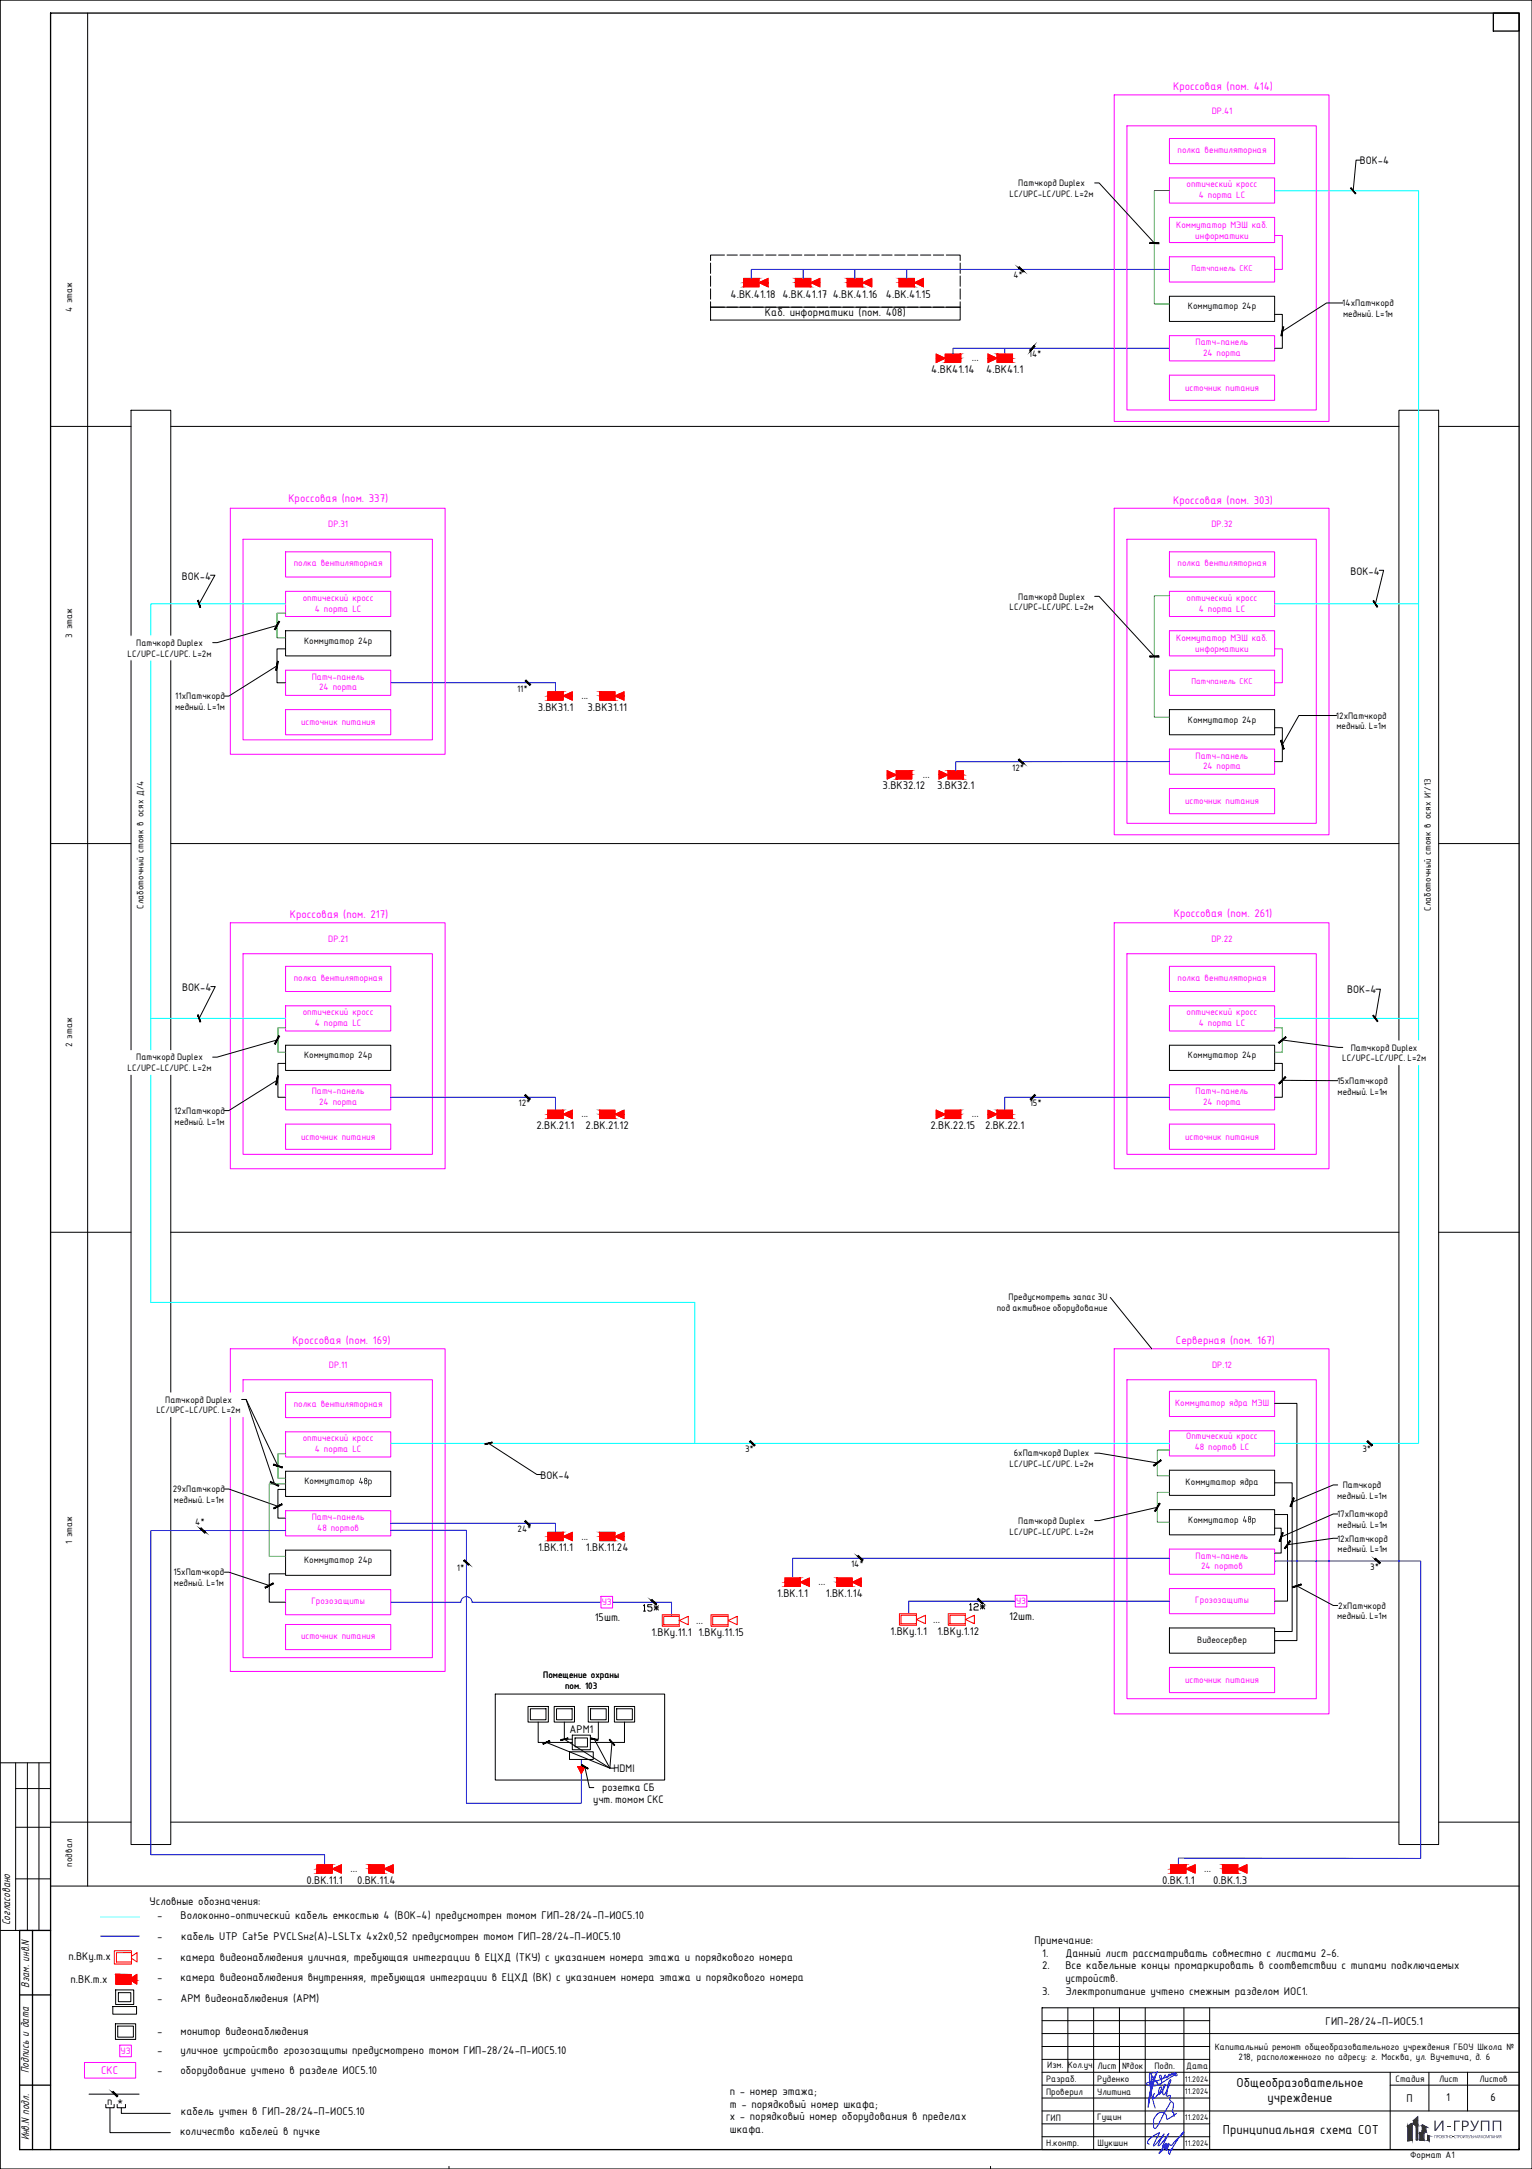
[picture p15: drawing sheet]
<svg xmlns="http://www.w3.org/2000/svg" width="594mm" height="841mm" viewBox="0 0 594 841" stroke-linecap="round" stroke-linejoin="round" font-family="sans-serif">
<defs><g id="words">
<text font-size="5.7" x="248.7" y="625.8">15*</text>
<text font-size="5.7" fill="#f00" x="375" y="625.5">12*</text>
<text font-size="5.6" fill="#193153" x="563.2" y="826.3">ГРУПП</text>
<g font-size="5.4">
<text x="479.5" y="809.4">Общеобразовательное</text>
<text x="491.5" y="815.1">учреждение</text>
<text x="474.2" y="827.6">Принципиальная схема СОТ</text>
</g>
<g font-size="4.8">
<text x="4" y="746.5" transform="rotate(-90 4 746.5)">Согласовано</text>
<text x="11.3" y="770.7" transform="rotate(-90 11.3 770.7)">Взам. инв.N</text>
<text x="11.2" y="803.8" transform="rotate(-90 11.2 803.8)">Подпись и дата</text>
<text x="11.3" y="829.9" transform="rotate(-90 11.3 829.9)">Инв.N подл.</text>
</g>
<g font-size="4.7" fill="#f0f">
<text x="454.9" y="35">Кроссовая (пом. 414)</text>
<text x="111.8" y="194.8">Кроссовая (пом. 337)</text>
<text x="454.9" y="195.3">Кроссовая (пом. 303)</text>
<text x="112.4" y="356.1">Кроссовая (пом. 217)</text>
<text x="455.2" y="355.7">Кроссовая (пом. 261)</text>
<text x="113.4" y="521.3">Кроссовая (пом. 169)</text>
<text x="456" y="521.3">Серверная (пом. 167)</text>
<text x="39.2" y="804.2">СКС</text>
</g>
<g font-size="4.7">
<text x="283.3" y="115.6">4.ВК.41.18</text>
<text x="303.4" y="115.6">4.ВК.41.17</text>
<text x="322.9" y="115.6">4.ВК.41.16</text>
<text x="343.5" y="115.5">4.ВК.41.15</text>
<text x="296.6" y="122.4">Каб. информатики (пом. 408)</text>
<text x="376.9" y="140.1">...</text>
<text x="361.1" y="144.6">4.ВК41.14</text>
<text x="382.4" y="144.6">4.ВК41.1</text>
<text x="208.5" y="275.5">3.ВК31.1</text>
<text x="225.4" y="271">...</text>
<text x="227.8" y="275.5">3.ВК31.11</text>
<text x="357.9" y="301.6">...</text>
<text x="342.3" y="306.1">3.ВК32.12</text>
<text x="363.4" y="306.1">3.ВК32.1</text>
<text x="208.1" y="437.8">2.ВК.21.1</text>
<text x="225.4" y="433.3">...</text>
<text x="227.1" y="437.8">2.ВК.21.12</text>
<text x="360.8" y="437.8">2.ВК.22.15</text>
<text x="376.9" y="433.3">...</text>
<text x="382" y="437.8">2.ВК.22.1</text>
<text x="225.4" y="597">...</text>
<text x="208.7" y="601.5">1.ВК.11.1</text>
<text x="227.2" y="601.5">1.ВК.11.24</text>
<text x="317.4" y="614.7">...</text>
<text x="301.4" y="619.2">1.ВК.1.1</text>
<text x="320.3" y="619.2">1.ВК.1.14</text>
<text x="230.6" y="628.4">15шт.</text>
<text x="269.9" y="629.5">...</text>
<text x="361.9" y="629.1">...</text>
<text x="391.3" y="628">12шт.</text>
<text x="252.6" y="634.2">1.ВКу.11.1</text>
<text x="270.8" y="634.2">1.ВКу.11.15</text>
<text x="345.3" y="633.8">1.ВКу.1.1</text>
<text x="363.5" y="633.8">1.ВКу.1.12</text>
<text x="220.8" y="672">АРМ1</text>
<text x="135.9" y="725.9">...</text>
<text x="467" y="725.9">...</text>
<text x="118.8" y="730.3">0.ВК.11.1</text>
<text x="138.5" y="730.3">0.ВК.11.4</text>
<text x="450.7" y="730.3">0.ВК.1.1</text>
<text x="470.4" y="730.3">0.ВК.1.3</text>
<text x="58" y="738.8">Условные обозначения:</text>
<text x="61" y="744.1">-</text>
<text x="70" y="744.1">Волоконно-оптический кабель емкостью 4 (ВОК-4) предусмотрен томом ГИП-28/24-П-ИОС5.10</text>
<text x="61" y="752.1">-</text>
<text x="70.3" y="752.1">кабель UTP Cat5e PVCLSнг(А)-LSLTx 4х2х0,52 предусмотрен томом ГИП-28/24-П-ИОС5.10</text>
<text x="401.1" y="753.7">Примечание:</text>
<text x="26.5" y="759.9">n.ВКу.m.х</text>
<text x="61" y="760.2">-</text>
<text x="70" y="760.2">камера видеонаблюдения уличная, требующая интеграции в ЕЦХД (ТКУ) с указанием номера этажа и порядкового номера</text>
<text x="404.1" y="758.7">1.</text>
<text x="413.1" y="758.7">Данный лист рассматривать совместно с листами 2-6.</text>
<text x="404.1" y="763.7">2.</text>
<text x="413.1" y="763.7">Все кабельные концы промаркировать в соответствии с типами подключаемых</text>
<text x="27.3" y="768.8">n.ВК.m.х</text>
<text x="61" y="768.3">-</text>
<text x="70" y="768.3">камера видеонаблюдения внутренняя, требующая интеграции в ЕЦХД (ВК) с указанием номера этажа и порядкового номера</text>
<text x="404.1" y="773.6">3.</text>
<text x="413.1" y="768.7">устройств.</text>
<text x="413.1" y="773.6">Электропитание учтено смежным разделом ИОС1.</text>
<text x="61" y="776.3">-</text>
<text x="70" y="776.3">АРМ видеонаблюдения (АРМ)</text>
<text x="514" y="785.2">ГИП-28/24-П-ИОС5.1</text>
<text x="61" y="789.1">-</text>
<text x="70" y="789.1">монитор видеонаблюдения</text>
<text x="61" y="796.6">-</text>
<text x="70" y="796.6">уличное устройство грозозащиты предусмотрено томом ГИП-28/24-П-ИОС5.10</text>
<text x="61" y="804.1">-</text>
<text x="70" y="804.1">оборудование учтено в разделе ИОС5.10</text>
<text x="283" y="812.2">n - номер этажа;</text>
<text x="545.4" y="815">П</text>
<text x="41.6" y="816.2">n *</text>
<text x="70.2" y="820.1">кабель учтен в ГИП-28/24-П-ИОС5.10</text>
<text x="283" y="817.2">m - порядковый номер шкафа;</text>
<text x="69.9" y="827.9">количество кабелей в пучке</text>
<text x="283" y="822.2">x - порядковый номер оборудования в пределах</text>
<text x="283" y="827.2">шкафа.</text>
</g>
<g font-size="4.2">
<text x="560.8" y="814.5">1</text>
<text x="578" y="814.5">6</text>
</g>
<g font-size="4.1">
<text x="527.3" y="63.7">ВОК-4</text>
<text x="70.5" y="224.7">ВОК-4</text>
<text x="523.7" y="222.8">ВОК-4</text>
<text x="70.6" y="384.2">ВОК-4</text>
<text x="522.4" y="385.2">ВОК-4</text>
<text x="209.6" y="573.4">ВОК-4</text>
<text x="237.9" y="687.2">HDMI</text>
<text x="233.5" y="694.4">розетка СБ</text>
<text x="230" y="699.1">учт. томом СКС</text>
</g>
<g font-size="3.9" fill="#f0f">
<text x="469.9" y="44.1">DP.41</text>
<text x="456.6" y="59.4">полка вентиляторная</text>
<text x="460.1" y="72.7">оптический кросс</text>
<text x="464.9" y="76.8">4 порта LC</text>
<text x="456.1" y="88.4">Коммутатор МЭШ каб.</text>
<text x="463.5" y="92.6">информатики</text>
<text x="463.6" y="133.8">Патч-панель</text>
<text x="466.5" y="138">24 порта</text>
<text x="459.5" y="151.6">источник питания</text>
<text x="127.3" y="204.4">DP.31</text>
<text x="469.8" y="204.4">DP.32</text>
<text x="113.9" y="219.7">полка вентиляторная</text>
<text x="456.6" y="219.7">полка вентиляторная</text>
<text x="117.4" y="232.9">оптический кросс</text>
<text x="460.1" y="232.9">оптический кросс</text>
<text x="122.1" y="237.1">4 порта LC</text>
<text x="464.9" y="237.1">4 порта LC</text>
<text x="456.1" y="248.7">Коммутатор МЭШ каб.</text>
<text x="463.5" y="252.9">информатики</text>
<text x="120.9" y="263.5">Патч-панель</text>
<text x="123.8" y="267.7">24 порта</text>
<text x="116.8" y="281.3">источник питания</text>
<text x="463.6" y="294.1">Патч-панель</text>
<text x="466.5" y="298.3">24 порта</text>
<text x="459.5" y="311.9">источник питания</text>
<text x="127.3" y="365.1">DP.21</text>
<text x="469.8" y="365.1">DP.22</text>
<text x="113.9" y="380.4">полка вентиляторная</text>
<text x="456.6" y="380.4">полка вентиляторная</text>
<text x="117.4" y="393.7">оптический кросс</text>
<text x="460.1" y="393.7">оптический кросс</text>
<text x="122.1" y="397.8">4 порта LC</text>
<text x="464.9" y="397.8">4 порта LC</text>
<text x="120.9" y="424.3">Патч-панель</text>
<text x="463.6" y="424.3">Патч-панель</text>
<text x="123.8" y="428.4">24 порта</text>
<text x="466.5" y="428.4">24 порта</text>
<text x="116.8" y="442">источник питания</text>
<text x="459.5" y="442">источник питания</text>
<text x="127.5" y="530.3">DP.11</text>
<text x="470" y="530.6">DP.12</text>
<text x="113.9" y="545.6">полка вентиляторная</text>
<text x="455.6" y="545.2">Коммутатор ядра МЭШ</text>
<text x="117.4" y="558.8">оптический кросс</text>
<text x="122.1" y="563">4 порта LC</text>
<text x="460" y="558.1">Оптический кросс</text>
<text x="463.3" y="562.3">48 портов LC</text>
<text x="120.9" y="589.4">Патч-панель</text>
<text x="123" y="593.6">48 портов</text>
<text x="463.6" y="604.3">Патч-панель</text>
<text x="465.8" y="608.5">24 портов</text>
<text x="120.8" y="622.1">Грозозащиты</text>
<text x="233.4" y="622.5">УЗ</text>
<text x="394" y="622.1">УЗ</text>
<text x="463.5" y="621.7">Грозозащиты</text>
<text x="116.8" y="635.4">источник питания</text>
<text x="459.5" y="652.7">источник питания</text>
<text x="46.8" y="796.5">УЗ</text>
</g>
<g font-size="3.9">
<text x="460.6" y="119.9">Коммутатор 24p</text>
<text x="28" y="121.2" transform="rotate(-90 28 121.2)">4 этаж</text>
<text x="28" y="247.3" transform="rotate(-90 28 247.3)">3 этаж</text>
<text x="117.9" y="249.6">Коммутатор 24p</text>
<text x="460.6" y="280.2">Коммутатор 24p</text>
<text x="55.7" y="352.4" transform="rotate(-90 55.7 352.4)">Слаботочный стояк в осях Д/4</text>
<text x="554.8" y="353.2" transform="rotate(-90 554.8 353.2)">Слаботочный стояк в осях И'/13</text>
<text x="28" y="406" transform="rotate(-90 28 406)">2 этаж</text>
<text x="117.9" y="410.3">Коммутатор 24p</text>
<text x="460.6" y="410.3">Коммутатор 24p</text>
<text x="118" y="575.5">Коммутатор</text>
<text x="139" y="575.5">48p</text>
<text x="459.8" y="575.8">Коммутатор ядра</text>
<text x="460.8" y="590.4">Коммутатор</text>
<text x="481.8" y="590.4">48p</text>
<text x="28" y="598.8" transform="rotate(-90 28 598.8)">1 этаж</text>
<text x="117.9" y="606.1">Коммутатор 24p</text>
<text x="464.3" y="637">Видеосервер</text>
<text x="210.6" y="650.6">Помещение охраны</text>
<text x="219.1" y="654.8">пом. 103</text>
<text x="28" y="723.7" transform="rotate(-90 28 723.7)">подвал</text>
<text x="471" y="794.8">Капитальный ремонт общеобразовательного учреждения ГБОУ Школа №</text>
<text x="406.1" y="801.9">Изм. Кол.уч.</text>
<text x="425.5" y="802.4">Лист</text>
<text x="435.2" y="802.4">№док</text>
<text x="447.6" y="802.4">Подп.</text>
<text x="460" y="802.2">Дата</text>
<text x="480.3" y="798.9">218, расположенного по адресу: г. Москва, ул. Вучетича, д. 6</text>
<text x="405.7" y="807.2">Разраб.</text>
<text x="425.5" y="807.2">Руденко</text>
<text x="541.2" y="807.5">Стадия</text>
<text x="558.1" y="807.5">Лист</text>
<text x="573.7" y="807.5">Листов</text>
<text x="405.7" y="812.2">Проверил</text>
<text x="425.5" y="812.3">Улитина</text>
<text x="425.5" y="821.9">Гущин</text>
<text x="405.7" y="822.4">ГИП</text>
<text x="405.7" y="832.1">Н.контр.</text>
<text x="546.8" y="836.8">Формат A1</text>
</g>
<g font-size="3.6" fill="#f0f">
<text x="462" y="104.9">Патчпанель СКС</text>
<text x="462" y="265.2">Патчпанель СКС</text>
</g>
<g font-size="3.5">
<text x="391.5" y="76.4">LC/UPC-LC/UPC. L=2м</text>
<text x="394.9" y="72.2">Патчкорд Duplex</text>
<text x="393" y="107.9">4*</text>
<text x="520.5" y="118.7">14xПатчкорд</text>
<text x="520.8" y="122.9">медный. L=1м</text>
<text x="399" y="138.5">14*</text>
<text x="394.9" y="232.5">Патчкорд Duplex</text>
<text x="391.5" y="236.7">LC/UPC-LC/UPC. L=2м</text>
<text x="52.8" y="250.4">Патчкорд Duplex</text>
<text x="49.5" y="254.6">LC/UPC-LC/UPC. L=2м</text>
<text x="200.5" y="268.2">11*</text>
<text x="67.9" y="275.3">медный. L=1м</text>
<text x="68" y="271.2">11xПатчкорд</text>
<text x="518" y="278.7">12xПатчкорд</text>
<text x="518.2" y="282.9">медный. L=1м</text>
<text x="392.5" y="298.8">12*</text>
<text x="523.8" y="407.4">Патчкорд Duplex</text>
<text x="52.8" y="411.1">Патчкорд Duplex</text>
<text x="520.5" y="411.6">LC/UPC-LC/UPC. L=2</text>
<text x="551.1" y="411.6">м</text>
<text x="49.5" y="415.3">LC/UPC-LC/UPC. L=2м</text>
<text x="518.5" y="420.3">15xПатчкорд</text>
<text x="518.7" y="424.4">медный. L=1м</text>
<text x="67.5" y="431.9">12xПатчкорд</text>
<text x="201.1" y="428.9">12*</text>
<text x="399.3" y="428.9">15*</text>
<text x="67.7" y="436">медный. L=1м</text>
<text x="386.5" y="508.2">под активное оборудование</text>
<text x="391.1" y="504">Предусмотреть запас 3U</text>
<text x="64.1" y="543.9">Патчкорд Duplex</text>
<text x="60.7" y="548">LC/UPC-LC/UPC. L=2м</text>
<text x="288.9" y="563.1">3*</text>
<text x="528.3" y="563.1">3*</text>
<text x="391.5" y="568.9">LC/UPC-LC/UPC. L=2м</text>
<text x="393.1" y="564.7">6xПатчкорд Duplex</text>
<text x="67" y="578.6">29xПатчкорд</text>
<text x="518.5" y="581.2">медный. L=1м</text>
<text x="520.7" y="577">Патчкорд</text>
<text x="67.5" y="582.8">медный. L=1м</text>
<text x="75.7" y="591.4">4*</text>
<text x="394.9" y="590.9">Патчкорд Duplex</text>
<text x="518.5" y="588.3">17xПатчкорд</text>
<text x="518.7" y="592.5">медный. L=1м</text>
<text x="200.7" y="594.1">24*</text>
<text x="391.5" y="595">LC/UPC-LC/UPC. L=2м</text>
<text x="518.5" y="597.7">12xПатчкорд</text>
<text x="518.7" y="601.9">медный. L=1м</text>
<text x="67.3" y="610.9">15xПатчкорд</text>
<text x="177.2" y="609.3">1*</text>
<text x="330" y="607.6">14*</text>
<text x="531.4" y="608.8">3*</text>
<text x="67.5" y="615">медный. L=1м</text>
<text x="518.9" y="623.8">2xПатчкорд</text>
<text x="518.5" y="627.9">медный. L=1м</text>
<text x="425.6" y="832.2">Шукшин</text>
</g>
<g font-size="3.4">
<text x="459.5" y="807.1">11.2024</text>
<text x="459.5" y="812.1">11.2024</text>
<text x="459.5" y="822.1">11.2024</text>
<text x="459.5" y="832.1">11.2024</text>
</g>
</g></defs>
<path d="M19.6 5.1h569.5v828.4h-569.5zM579.1 5.1h10v7h-10zM12.6 748.5v85M19.6 748.5h-12v85h12M7.6 773.5h12M7.6 808.5h12" fill="none" stroke="#000" stroke-width=".51"/>
<g fill="none" stroke="#000" stroke-width=".39">
<path d="M.1 683.5h19.5M6.1 693.5h13.5M6.1 683.5v65M10.6 683.5v65M15.1 683.5v65M6.1 708.5h13.5M6.1 728.5h13.5M.1 748.5h19.5M404.1 778.5h185v55h-185zM414.1 778.5v25M424.1 778.5v55M434.1 778.5v25"/>
<path d="M444.1 778.5v55M459.1 778.5v55M469.1 778.5v55M404.1 783.5h65M404.1 788.5h185M404.1 793.5h65M404.1 798.5h65M404.1 803.5h185M404.1 808.5h65M404.1 813.5h65M404.1 818.5h185M539.1 808.5h50"/>
<path d="M539.1 803.5v30M554.1 803.5v15M569.1 803.5v15M404.1 823.5h65M404.1 828.5h65M589.1 833.5h.1M174.1 840v1M384.1 840v1"/>
</g>
<circle cx="589.1" cy="833.5" r=".25" fill="#000"/>
<path d="M445.2 817.2l.5-4.6 .9-4 2.2-5.3-1.8 5.5-1.6 7.4 1.3-10.8-.7-1.4-.3 .8 .6 5.8 1.6 6.8M447.6 811.7l-.4 1.2 .2 .7 .7-.5 1.8-2.2 .6-1.3-.2-.4-.8 .6-.2 2.2h.4l.5-.6 1.3-2 .2-1.2-.8 3 .2 1 .4-.1 1.6-2.8 .9-2.9-.4 .2-.5 1.2-.5 3.4-.3 .4 .3 .3-.4 .4 .3 .5 1.3-.3-.1 1.8 1.3 1.3-.4 3.2 .6 .6 .1 1.3" fill="none" stroke="#00c" stroke-width=".39"/>
<g fill="#193153">
<path d="M556.2 827.9h.8v1.2l-.1-1.1h-.5l-.2 1.1z"/>
<path d="M559.1 827.9h.5l-.4 .1v.4h.4l-.4 .1v.5l.4 .1h-.5z"/>
<path d="M559.8 827.9l.1 .5 .5-.5-.4 .5 .5 .7-.6-.6-.1 .6z"/>
<path d="M560.4 827.9h.8l-.3 .1v1.1l-.2-1.1z"/>
<path d="M561.2 827.9l.2 .5h.5l.2-.5v1.2l-.2-.6h-.5l-.2 .6z"/>
<path d="M563.3 828.5l.4 .1z"/>
<path d="M563.9 828.1l.7-.2-.7 .4 .1 .5 .6 .2h-.6z"/>
<path d="M564.7 827.9h.7l-.3 .1v1.1l-.1-1.1z"/>
<path d="M567.3 827.9l.1 1 .8-1v1.2l-.2-1-.7 1z"/>
<path d="M568.3 827.9h.7l-.3 .1v1.1l-.1-1.1z"/>
<path d="M569.1 827.9h.5l-.4 .1v.4h.4l-.4 .1v.5l.4 .1h-.5z"/>
<path d="M570 827.9h.5v1.2l-.1-1.1h-.3l-.1 .9-.3 .2z"/>
<path d="M571.5 827.9l.1 .5h.6l.1-.5v1.2l-.1-.6h-.6l-.1 .6z"/>
<path d="M574.5 827.9l.1 .5 .6-.5-.4 .5 .4 .7-.6-.6-.1 .6z"/>
<path d="M576.4 827.9l.5 1 .5-1v1.2l-.1-1-.4 1-.4-1-.1 1z"/>
<path d="M577.6 827.9h.8v1.2l-.1-1.1h-.6l-.1 1.1z"/>
<path d="M579.5 827.9l.1 .5h.6l.1-.5v1.2l-.1-.6h-.6l-.1 .6z"/>
<path d="M580.5 827.9l.1 1 .7-1v1.2l-.1-1-.7 1z"/>
<path d="M556.2 822.3h.5v3.4l2.4-3.4h.6v4h-.4v-3.5l-2.5 3.5h-.6z"/>
<path d="M561 824.4h1.5v.3h-1.5z"/>
<path d="M557.2 827.9l.7 .3-.2 .3-.4 .1v.5zM557.3 828v.5l.3-.1 .1-.3z"/>
<path d="M557.9 828.5a.56 .56 0 0 1 1.1 0 .56 .56 0 0 1-1.1 0zM558 828.4a.45 .45 0 0 0 .9 0 .45 .45 0 0 0-.9 0z"/>
<path d="M562.1 828.5a.56 .56 0 0 1 1.1 0 .56 .56 0 0 1-1.1 0zM562.2 828.4a.45 .45 0 0 0 .9 0 .45 .45 0 0 0-.9 0z"/>
<path d="M565.5 827.9l.6 .2v.3l-.5 .2v.5zM565.6 828v.5l.3-.1v-.3z"/>
<path d="M566.1 828.5a.57 .57 0 0 1 1.1 0 .57 .57 0 0 1-1.1 0zM566.3 828.4a.43 .43 0 0 0 .8 0 .43 .43 0 0 0-.8 0z"/>
<path d="M570.7 827.9l.1 .5 .5 .2-.1 .4-.5 .1zM570.8 828.5v.5l.4-.1v-.3z"/>
<path d="M572.8 827.9l.5 1.2-.3-.4h-.4l-.2 .4zM572.8 828l-.1 .6h.3z"/>
<path d="M573.4 828l.6-.1v1.2l-.1-.5-.6 .5 .3-.6zM573.5 828v.3l.4 .1v-.4z"/>
<path d="M575.2 828.5a.57 .57 0 0 1 1.1 0 .57 .57 0 0 1-1.1 0zM575.3 828.4a.45 .45 0 0 0 .9 0 .45 .45 0 0 0-.9 0z"/>
<path d="M578.9 827.9l.5 1.2-.2-.4h-.5l-.2 .4zM578.9 828l-.1 .6h.3z"/>
<path d="M581.5 828l.6-.1v1.2l-.1-.5-.6 .5 .3-.6zM581.7 828v.3l.3 .1v-.4z"/>
</g>
<path d="M545.9 824.3l1.7-1v6.6l-1.7 .2zM548.1 822.2l1.7-1.4v9h-.6v-5.5l-1.1-.7zM551.6 823.9l1.3 .8v2l-.8-.5v3.7l-1.6-.1v-2.7l1.1-.4zM553.6 828.1l.6 .1v1.9l-.6-.1zM553.6 828.1v1.9v-1.9" fill="none" stroke="#193153" stroke-width=".39"/>
<g fill="#193153" stroke="#193153" stroke-width=".39">
<path d="M548.1 822.2l1.7-1.4v1.4z"/>
<path d="M547 823.6l.6-.3v.3z"/>
<path d="M551.6 823.9l.6 .4h-.6z"/>
<path d="M552.1 826.2l.8 .5z"/>
<path d="M552.1 826.2h.8v.5z"/>
<path d="M553.6 828.1l.6 .1z"/>
<path d="M550.5 829.8l1.6 .1z"/>
<path d="M545.9 830h1.1z"/>
<path d="M553.6 828.2h.6v1.8z"/>
<path d="M548.1 822.2l1.7 1.4v-1.4zM548.1 822.2l1.7 1.4h-1.7z"/>
<path d="M548.1 823.6l1.7 .7v-.7zM548.1 823.6l1.7 .7h-.6z"/>
<path d="M547 823.6l.6 .7v-.7zM545.9 824.3l1.1-.7 .6 .7z"/>
<path d="M551.6 824.3l1.3 .4zM551.6 824.3l1.3 .4h-1.3z"/>
<path d="M551.6 824.7l1.3 1.5v-1.5zM551.6 824.7l1.3 1.5h-1.3z"/>
<path d="M551.6 826.2l.5 .5v-.5zM551.6 826.2l.5 .5h-.5z"/>
<path d="M551.6 826.7l.5 .4v-.4zM550.5 827.1l1.1-.4 .5 .4z"/>
<path d="M550.5 827.1l1.6 2.7v-2.7zM550.5 827.1l1.6 2.7h-1.6z"/>
<path d="M549.2 824.3l.6 5.5v-5.5zM549.2 824.3l.6 5.5h-.6z"/>
<path d="M550.5 829.8l1.6 .1zM551.7 829.9h.4z"/>
<path d="M545.9 824.3l1.7 5.6v-5.6zM545.9 824.3l1.7 5.6h-1.7z"/>
<path d="M553.6 828.2v1.8h.6zM553.6 830l.6 .1z"/>
<path d="M545.9 829.9h1.7zM545.9 829.9l1.1 .1z"/>
</g>
<g fill="none" stroke="#00f" stroke-width=".39">
<path d="M311.4 104.5v3.5M331.5 104.5v3.5M351.6 104.5v3.5M453.5 104.5h-162.2v3.5M389.6 135.1h-20.1v2.2M453.5 135.1h-63.9v2.2M151.5 264.7h63.9v3.6M453.5 295.3h-82.9v3.5M151.5 425.5h63.9v5M453.5 425.5h-63.9v5M110.7 593.5h-52.2v125.7h67.4v3.9M151.5 590.7h63.9v3.5"/>
<path d="M151.5 593.4h29.4v105.8h44.5v-17M453.5 604.2h-146.1v7.7M494.3 605.3h56.6v115.3l-93.9-.1v2.6M151.5 621.2h27.2M178.7 621.2a2.17 2.17 0 0 1 2.2-2.1 2.17 2.17 0 0 1 2.1 2.1h50M237.5 621.2h22.9v5.5M393.7 620.8h-41.3v4.9M398.2 620.8h55.3M39 750.7h15M453.8 815.1l-4.8 9.1-.9 1.1-.5-.2a4.8 4.8 0 0 1 .9-5.1 2.12 2.12 0 0 1 2.6-.8 2.12 2.12 0 0 1 1.3 2.4h.5l3.3-2.1M445.6 831.5l-.6-.7 .6-1.2 2.1-1.7 1.9-.9-2.3 5 1-.7 3.1-3.8-2 3.6-.3 .8 .3 .1 3.9-4.7-2.4 4.9a.45 .45 0 0 0 .4 .3 .45 .45 0 0 0 .4-.3l.4-.4a.39 .39 0 0 0 .3-.3 .39 .39 0 0 0-.3-.4l-2.7 3.9 3.4-3.6-.9 1.7 1.4-2-1 2.7a1.47 1.47 0 0 1 .3-1.7 1.47 1.47 0 0 1 1.7-.3l4.8-5.2a27.8 27.8 0 0 0-5.5 8.7 1.11 1.11 0 0 1-.4-1.3 1.11 1.11 0 0 1 1.2-.7l.4-.1"/>
</g>
<path d="M446.5 804.2l-.2 4.1M447.1 805.5l.6-.4a.77 .77 0 0 0 .5-1.2l-.2-.1a.86 .86 0 0 0-1.1-.2 .86 .86 0 0 0-.3 1.1l2.2 3.1M447.5 806.4l.2-.2-1.3 .4M455.9 804.4l-2.5 1.4a14.1 14.1 0 0 1-5.8 3h-1.5l-1.4-.5a.33 .33 0 0 1-.3-.3 .33 .33 0 0 1 .3-.3l.2-.1a21.4 21.4 0 0 0 9.9-3.7 .9 .9 0 0 1 1.1-.2 .9 .9 0 0 1 .4 1.1 .7 .7 0 0 1-.7-.3 .7 .7 0 0 1 0-.7l-.5 1-.7-.8a.71 .71 0 0 1-.3 .8 .71 .71 0 0 1-.7 0v-.6l-.1 .4a.84 .84 0 0 1-.7 1 .84 .84 0 0 1-1-.7l.3-.4-.2 .5a1.41 1.41 0 0 1-1.7 1 .64 .64 0 0 1-.5-.7 .64 .64 0 0 1 .8-.5v1.6a.97 .97 0 0 1-.3 1.7 .97 .97 0 0 1-1.2-1.2l.2-.2" fill="none" stroke="#2929d1" stroke-width=".39"/>
<g fill="none" stroke="#000" stroke-width=".39">
<path d="M.1 .1h594v840.9h-594zM34 5.1v726.2M424.5 70.9h1.7l21.4 23.4M527.6 62.1h-1.7l-1.2 11.9M280.9 98.9h-5.4v2.1M281.9 98.9h4M286.9 98.9h4M291.9 98.9h4M296.9 98.9h4M301.9 98.9h4M306.9 98.9h4M311.9 98.9h4"/>
<path d="M316.9 98.9h4M321.9 98.9h4M326.9 98.9h4M331.9 98.9h4M336.9 98.9h4M341.9 98.9h4M346.9 98.9h4M351.9 98.9h4M356.9 98.9h4M361.9 98.9h4M366.9 98.9h5.4v2.1M275.5 119.1h96.8v5h-96.8z"/>
<path d="M275.5 102v4M275.5 112v4M275.5 117v2.1h5.4M275.5 107v4M281.9 119.1h4M286.9 119.1h4M291.9 119.1h4M296.9 119.1h4M301.9 119.1h4M306.9 119.1h4M311.9 119.1h4M316.9 119.1h4"/>
<path d="M321.9 119.1h4M326.9 119.1h4M331.9 119.1h4M336.9 119.1h4M341.9 119.1h4M346.9 119.1h4M351.9 119.1h4M356.9 119.1h4M361.9 119.1h4M372.3 112v4M372.3 102v4M372.3 107v4"/>
<path d="M372.3 117v2.1h-5.4M453.5 114.9h40.8v9.7h-40.8zM520.8 117.5h-6.4l-17.1 11M494.3 121.9h3v13.2h-3M50.8 159.1h15.4v556.1h-15.4zM542.5 159.1h15.4v556.1h-15.4zM19.6 165.3h31.2M66.2 165.3h476.3M557.9 165.3h31.2M81.6 223h1.7l-6.1 11.2M424.5 231.2h1.7l21.4 23.3M534.8 221.1h1.7l-3.1 13.1"/>
<path d="M107.4 242.5l-23.2 6.7h-1.7M107.4 258.2l-18.7 11.7h-1.7M110.7 244.6h40.8v9.7h-40.8zM110.7 251.6h-3.3v13.1h3.3M453.5 275.2h40.8v9.7h-40.8zM518.3 277.4h-14.6l-6.4 11.4M494.3 282.2h3v13.1h-3M19.6 327.1h31.2M66.2 327.1h476.3M557.9 327.1h31.2M81.8 382.6h1.7l-6.3 12.3M533.5 383.5h1.8l-1.9 11.4"/>
<path d="M107.4 403.3l-23.2 6.6h-1.7M107.4 418.9l-18.7 11.7h-1.7M110.7 405.3h40.8v9.8h-40.8zM110.7 412.3h-2.9v13.2h2.9M453.5 405.3h40.8v9.8h-40.8zM494.3 412.3h3v13.2h-3M497.3 418.9l21.4 .1M497.3 403.3l21.7 2.8h1.7M19.6 477.8h31.2M66.2 477.8h476.3M557.9 477.8h31.2M430.5 503.1l16.1 19.9"/>
<path d="M93.7 542.6h1.7l11 32.8M95.4 542.6l12.4 25.8M189.5 559.7l18.7 12h1.7M494.3 544.2h8.6v91.9h-8.6M87 577.4h1.7l19.1 6.7M110.7 570.5h40.8v9.7h-40.8zM110.7 577.5h-2.9v11.2h2.9M424.5 563.5h1.7l22.6 3.8M453.5 570.1h40.8v9.7h-40.8zM494.3 575h6.8v57.6h-6.8M518.7 575.8h-1.7l-15.9 6.7M448.8 584.5l-22.6 5.1h-1.7"/>
<path d="M453.5 585.4h40.8v9.7h-40.8zM494.3 592.5h2.5v9.7h-2.5M494.3 587.3h5v33.5h-5M518.7 587h-1.7l-20.2 9M518.7 596.5h-1.7l-17.7 2.5M87 609.6h1.7l15.7 5.2M110.7 610.2h-6.3v11h6.3M110.7 601.1h40.8v9.7h-40.8zM502.9 614.9l14.1 7.6h1.7M453.5 631.2h40.8v9.8h-40.8zM192.1 656.9h65.6v33.3h-65.6zM204.8 661.7h7.8v6h-7.8z"/>
<path d="M205.7 662.6h6v4.2h-6zM208.7 667.7v7.9h13.2M211.9 675.6l24.6 10M214.9 661.7h7.9v6h-7.9zM215.8 662.6h6.1v4.2h-6.1zM218.8 667.7v6.7h3.1M218.8 674.4l17.7 11.2M220.8 679.2h9.3v3h-9.3zM221.9 672.8h7v5.7h-7zM223 673.9h4.8v3.5h-4.8zM228.1 661.7h7.9v6h-7.9zM229 662.6h6.1v4.2h-6.1z"/>
<path d="M230.5 674.4l6 11.2M232 667.7v6.7h-3.1M237.3 675.6l-.8 10h1.7M238.2 661.7h7.9v6h-7.9zM239.1 662.6h6.1v4.2h-6.1zM242.2 667.7v7.9h-13.3M226.8 685.1l1.8 8h1.7M19.6 706.5h31.2M66.2 706.5h476.3M557.9 706.5h31.2M19.6 731.3h569.5M43.7 778h9.3v3h-9.3z"/>
<path d="M44.8 771.6h7.1v5.6h-7.1zM45.9 772.7h4.8v3.4h-4.8zM44.8 784.7h7.8v6.1h-7.8zM45.6 785.6h6.1v4.3h-6.1zM34.5 812h19.4M41 816v1.3h3.3v-1.3M42.6 817.3v9.6h23.5M45.4 816v1.3h3.3v-1.3M47 817.3v2.2h19.1"/>
</g>
<g fill="#000" stroke="#000" stroke-width=".39">
<path d="M523.7 73l2.1 2-1.8-2.2zM523.7 73l2.1 2-.3 .1z"/>
<path d="M445.9 94v.4l3.5-.2zM445.9 94.4l3.5-.2v.3z"/>
<path d="M394.9 103.8l1.8 1.7 .3-.3zM394.9 103.8l.4-.4 1.7 1.8z"/>
<path d="M399.3 135.7l.3 .4 1.4-2.1zM401 134l.4 .4-1.8 1.7z"/>
<path d="M497.5 126.7l-.4 3.5 .7-3.4zM497.5 126.7l-.4 3.5h-.4z"/>
<path d="M76.7 232.8l1.1 2.7-.8-2.7zM76.7 232.8l1.1 2.7h-.3z"/>
<path d="M532.5 233l1.7 2.3-1.5-2.4zM532.5 233l1.7 2.3-.3 .1z"/>
<path d="M108.1 240.9l-1.7 3.1 .3 .2zM108.1 240.9l.3 .2-1.7 3.1z"/>
<path d="M107.6 256.4l-.8 3.4 .4 .1zM107.6 256.4l.4 .1-.8 3.4z"/>
<path d="M445.9 254.3v.4l3.5-.3zM445.9 254.7l3.5-.3v.4z"/>
<path d="M203.7 264l1.7 1.8 .4-.3zM204 263.7l1.8 1.8-2.1-1.5z"/>
<path d="M394.9 294.6l1.8 1.8 .3-.4zM394.9 294.6l.4-.3 1.7 1.7z"/>
<path d="M496.6 287.1l1.3 3.3-.9-3.4zM496.6 287.1l1.3 3.3-.4 .1z"/>
<path d="M76.6 393.6l1.2 2.6-.9-2.7zM76.6 393.6l1.2 2.6-.3 .1z"/>
<path d="M532.4 393.8l1.9 2.2-1.6-2.4zM532.4 393.8l1.9 2.2-.3 .1z"/>
<path d="M108.1 401.6l-1.7 3.1 .3 .2zM108.1 401.6l.3 .2-1.7 3.1z"/>
<path d="M498.4 417.5l-2.3 2.8 2.5-2.5zM495.9 420l2.5-2.5-2.3 2.8z"/>
<path d="M496 404.5l2.8-2.2-.2-.3zM495.7 404.2l2.9-2.2-2.6 2.5z"/>
<path d="M107.6 417.1l-.8 3.5 .4 .1zM107.6 417.1l.4 .1-.8 3.5z"/>
<path d="M203.4 424.8l1.8 1.7 .4-.3zM203.4 424.8l.4-.4 1.8 1.8z"/>
<path d="M399.5 426.2l.3 .3 1.4-2.1zM401.2 424.4l.4 .4-1.8 1.7z"/>
<path d="M188.1 560.1l2.8-.6-.1-.3zM188 559.8l2.8-.6-2.7 .9z"/>
<path d="M104.9 574.4l-.1 .3 3.3 1.3zM104.8 574.7l3.3 1.3-.2 .3z"/>
<path d="M106.2 567.7l-.2 .3 3.5 .9zM106 568l3.5 .9-.1 .3z"/>
<path d="M290.7 559l1.7 1.7 .4-.3zM290.7 559l.3-.4 1.8 1.8z"/>
<path d="M447.2 568.1l.3 .3 2.6-2.3zM447.5 568.4l2.6-2.3 .2 .3z"/>
<path d="M530.1 559l1.7 1.7 .4-.3zM530.4 558.6l1.8 1.8-2.1-1.4z"/>
<path d="M77.6 592.8l1.8 1.7 .3-.3zM77.6 592.8l.4-.4 1.7 1.8z"/>
<path d="M106.1 584.7l.1 .3 3.1-1.9zM106.2 585l3.1-1.9 .1 .4z"/>
<path d="M203.4 589.9l1.8 1.8 .4-.3zM203.4 589.9l.4-.3 1.8 1.8z"/>
<path d="M449.6 582.9l-1.9 3 .3 .2zM449.6 582.9l.3 .2-1.9 3z"/>
<path d="M497.3 594.2l-.9 3.5 1.2-3.3zM497.3 594.2l-.9 3.5-.4-.2z"/>
<path d="M500.2 597.4l-1.8 3.1 2.1-2.9zM500.2 597.4l-1.8 3.1-.3-.2z"/>
<path d="M501.6 580.8l-1 3.4 1.3-3.3zM501.6 580.8l-1 3.4-.4-.1z"/>
<path d="M102.7 615.4l.2 .3 3-1.9zM102.9 615.7l3-1.9 .2 .4z"/>
<path d="M179.8 605.2l1.8 1.7 .3-.3zM179.8 605.2l.4-.4 1.7 1.8z"/>
<path d="M332.5 603.5l1.8 1.7 .4-.3zM332.5 603.5l.4-.4 1.8 1.8z"/>
<path d="M501.3 615.6l3.3-1-.1-.4zM501.2 615.3l3.3-1.1-3.2 1.4z"/>
<path d="M533.2 604.6l1.7 1.7 .4-.3zM533.5 604.2l1.8 1.8-2.1-1.4z"/>
<path d="M210.6 676.3l2.6-1.1-.1-.3zM210.5 676l2.6-1.1-2.5 1.4z"/>
<path d="M217.5 674.8l2.8-.6-.1-.3zM217.4 674.5l2.8-.6-2.7 .9z"/>
<path d="M229.1 674.1l2.7 .8 .1-.2zM229.2 673.8l2.7 .9-2.8-.6z"/>
<path d="M236.3 674.7l1.8 2.1 .3-.2zM236.3 674.7l.2-.3 1.9 2.2z"/>
<path d="M225.5 684.4l2.4 1.6 .1-.3zM225.7 684.2l2.3 1.5-2.5-1.3z"/>
<path d="M43.6 811.3l1.7 1.8 .4-.4zM43.6 811.3l.3-.4 1.8 1.8z"/>
</g>
<g fill="#f00" stroke="#f00" stroke-width=".39">
<path d="M44.9 765.5l5.9 .1z"/>
<path d="M44.9 765.6h5.9v3.6z"/>
<path d="M50.8 767.1l2.2-1.5v1.5z"/>
<path d="M50.8 767.1h2.2v.7z"/>
<path d="M224.1 685.1h2.7l-1.4 2.5z"/>
<path d="M364.1 300.4h3.5l-3.5 1.7zM364.1 298.8v1.6h3.5z"/>
<path d="M367.6 300.4v1.7h6zM367.6 300.4h6v1.7z"/>
<path d="M367.6 298.8v1.6h6zM367.6 298.8h6v1.6z"/>
<path d="M344 298.8v1.6h3.5zM344 300.4h3.5l-3.5 1.7z"/>
<path d="M347.5 298.8h6l-6 1.6zM347.5 300.4h6v-1.6z"/>
<path d="M347.5 300.4h6l-6 1.7zM347.5 302.1h6v-1.7z"/>
<path d="M218.4 269.9l3.5 1.6v-1.6zM218.4 269.9l3.5-1.6v1.6z"/>
<path d="M212.4 271.5l6-1.6v1.6zM212.4 269.9v1.6l6-1.6z"/>
<path d="M212.4 269.9l6-1.6v1.6zM212.4 268.3v1.6l6-1.6z"/>
<path d="M238.5 269.9l3.5-1.6v1.6zM238.5 269.9l3.5 1.6v-1.6z"/>
<path d="M232.5 268.3l6 1.6v-1.6zM232.5 268.3l6 1.6h-6z"/>
<path d="M232.5 269.9l6 1.6v-1.6zM232.5 269.9l6 1.6h-6z"/>
<path d="M218.4 595.8l3.5 1.6v-1.6zM218.4 595.8l3.5-1.6v1.6z"/>
<path d="M212.4 597.4l6-1.6v1.6zM212.4 595.8v1.6l6-1.6z"/>
<path d="M212.4 595.8l6-1.6v1.6zM212.4 594.2v1.6l6-1.6z"/>
<path d="M238.5 595.8l3.5-1.6v1.6zM238.5 595.8l3.5 1.6v-1.6z"/>
<path d="M232.5 594.2l6 1.6v-1.6zM232.5 594.2l6 1.6h-6z"/>
<path d="M232.5 595.8l6 1.6v-1.6zM232.5 595.8l6 1.6h-6z"/>
<path d="M128.9 724.7l3.5 1.6v-1.6zM128.9 724.7l3.5-1.6v1.6z"/>
<path d="M122.9 726.3l6-1.6v1.6zM122.9 724.7v1.6l6-1.6z"/>
<path d="M122.9 724.7l6-1.6v1.6zM122.9 723.1v1.6l6-1.6z"/>
<path d="M149 724.7l3.5-1.6v1.6zM149 724.7l3.5 1.6v-1.6z"/>
<path d="M143 723.1l6 1.6v-1.6zM143 723.1l6 1.6h-6z"/>
<path d="M143 724.7l6 1.6v-1.6zM143 724.7l6 1.6h-6z"/>
<path d="M310.4 613.5l3.5 1.6v-1.6zM310.4 613.5l3.5-1.6v1.6z"/>
<path d="M304.4 615.1l6-1.6v1.6zM304.4 613.5v1.6l6-1.6z"/>
<path d="M304.4 613.5l6-1.6v1.6zM304.4 611.9v1.6l6-1.6z"/>
<path d="M330.5 613.5l3.5-1.6v1.6zM330.5 613.5l3.5 1.6v-1.6z"/>
<path d="M324.5 611.9l6 1.6v-1.6zM324.5 611.9l6 1.6h-6z"/>
<path d="M324.5 613.5l6 1.6v-1.6zM324.5 613.5l6 1.6h-6z"/>
<path d="M459.9 724.7l3.6 1.6v-1.6zM459.9 724.7l3.6-1.7v1.7z"/>
<path d="M454 726.3l5.9-1.6v1.6zM454 724.7v1.6l5.9-1.6z"/>
<path d="M454 724.7l5.9-1.7v1.7zM454 723v1.7l5.9-1.7z"/>
<path d="M480 724.7l3.5-1.7v1.7zM480 724.7l3.5 1.6v-1.6z"/>
<path d="M474 723l6 1.7v-1.7zM474 723l6 1.7h-6z"/>
<path d="M474 724.7l6 1.6v-1.6zM474 724.7l6 1.6h-6z"/>
<path d="M218.4 432.1l3.5 1.6v-1.6zM218.4 432.1l3.5-1.6v1.6z"/>
<path d="M212.4 433.7l6-1.6v1.6zM212.4 432.1v1.6l6-1.6z"/>
<path d="M212.4 432.1l6-1.6v1.6zM212.4 430.5v1.6l6-1.6z"/>
<path d="M238.5 432.1l3.5-1.6v1.6zM238.5 432.1l3.5 1.6v-1.6z"/>
<path d="M232.5 430.5l6 1.6v-1.6zM232.5 430.5l6 1.6h-6z"/>
<path d="M232.5 432.1l6 1.6v-1.6zM232.5 432.1l6 1.6h-6z"/>
<path d="M383.1 432.1h3.5l-3.5 1.6zM383.1 430.5v1.6h3.5z"/>
<path d="M386.6 432.1v1.6h6zM386.6 432.1h6v1.6z"/>
<path d="M386.6 430.5v1.6h6zM386.6 430.5h6v1.6z"/>
<path d="M363 430.5v1.6h3.5zM363 432.1h3.5l-3.5 1.6z"/>
<path d="M366.5 430.5h6l-6 1.6zM366.5 432.1h6v-1.6z"/>
<path d="M366.5 432.1h6l-6 1.6zM366.5 433.7h6v-1.6z"/>
<path d="M383.1 138.9h3.5l-3.5 1.7zM383.1 137.3v1.6h3.5z"/>
<path d="M386.6 138.9v1.7h6zM386.6 138.9h6v1.7z"/>
<path d="M386.6 137.3v1.6h6zM386.6 137.3h6v1.6z"/>
<path d="M363 137.3v1.6h3.5zM363 138.9h3.5l-3.5 1.7z"/>
<path d="M366.5 137.3h6l-6 1.6zM366.5 138.9h6v-1.6z"/>
<path d="M366.5 138.9h6l-6 1.7zM366.5 140.6h6v-1.7z"/>
<path d="M294.3 109.6l3.6 1.6v-1.6zM294.3 109.6l3.6-1.6v1.6z"/>
<path d="M288.3 111.2l6-1.6v1.6zM288.3 109.6v1.6l6-1.6z"/>
<path d="M288.3 109.6l6-1.6v1.6zM288.3 108v1.6l6-1.6z"/>
<path d="M314.4 109.6l3.5-1.6v1.6zM314.4 109.6l3.5 1.6v-1.6z"/>
<path d="M308.4 108l6 1.6v-1.6zM308.4 108l6 1.6h-6z"/>
<path d="M308.4 109.6l6 1.6v-1.6zM308.4 109.6l6 1.6h-6z"/>
<path d="M334.5 109.6l3.5-1.6v1.6zM334.5 109.6l3.5 1.6v-1.6z"/>
<path d="M328.5 108l6 1.6v-1.6zM328.5 108l6 1.6h-6z"/>
<path d="M328.5 109.6l6 1.6v-1.6zM328.5 109.6l6 1.6h-6z"/>
<path d="M354.6 109.6l3.5-1.6v1.6zM354.6 109.6l3.5 1.6v-1.6z"/>
<path d="M348.6 108l6 1.6v-1.6zM348.6 108l6 1.6h-6z"/>
<path d="M348.6 109.6l6 1.6v-1.6zM348.6 109.6l6 1.6h-6z"/>
<path d="M44.9 765.6v3.6h5.9zM44.9 769.2l5.9 .1z"/>
<path d="M50.8 767.1v.7h2.2zM50.8 767.8h2.2v1.5z"/>
</g>
<g fill="none" stroke="#f00" stroke-width=".39">
<path d="M288.3 108h6v3.2h-6zM294.3 109.6l3.6-1.6v3.2zM308.4 108h6v3.2h-6zM314.4 109.6l3.5-1.6v3.2zM328.5 108h6v3.2h-6zM334.5 109.6l3.5-1.6v3.2zM348.6 108h6v3.2h-6zM354.6 109.6l3.5-1.6v3.2zM363 137.3l3.5 1.6-3.5 1.7zM366.5 137.3h6v3.3h-6zM383.1 137.3l3.5 1.6-3.5 1.7zM386.6 137.3h6v3.3h-6z"/>
<path d="M212.4 268.3h6v3.2h-6zM218.4 269.9l3.5-1.6v3.2zM232.5 268.3h6v3.2h-6zM238.5 269.9l3.5-1.6v3.2zM344 298.8l3.5 1.6-3.5 1.7zM347.5 298.8h6v3.3h-6zM364.1 298.8l3.5 1.6-3.5 1.7zM367.6 298.8h6v3.3h-6zM212.4 430.5h6v3.2h-6zM218.4 432.1l3.5-1.6v3.2zM232.5 430.5h6v3.2h-6zM238.5 432.1l3.5-1.6v3.2z"/>
<path d="M363 430.5l3.5 1.6-3.5 1.6zM366.5 430.5h6v3.2h-6zM383.1 430.5l3.5 1.6-3.5 1.6zM386.6 430.5h6v3.2h-6zM212.4 594.2h6v3.2h-6zM218.4 595.8l3.5-1.6v3.2zM232.5 594.2h6v3.2h-6zM238.5 595.8l3.5-1.6v3.2zM304.4 611.9h6v3.2h-6zM310.4 613.5l3.5-1.6v3.2zM324.5 611.9h6v3.2h-6zM330.5 613.5l3.5-1.6v3.2z"/>
<path d="M257.4 626.8h6v3.2h-6zM263.4 628.4l3.5-1.6v3.2zM263.4 626.8v-.7h-6.6v4.5h6.6v-.6M276.4 626.8h6v3.2h-6zM282.4 628.4l3.5-1.6v3.2zM282.4 626.8v-.7h-6.6v4.5h6.6v-.6M349.4 626.3h6v3.3h-6zM355.4 628l3.5-1.7v3.3zM355.4 626.3v-.6h-6.6v4.5h6.6v-.6M368.3 626.3h6v3.3h-6zM374.3 628l3.5-1.7v3.3zM374.3 625.7h-6.6v4.5h6.6v-.6"/>
<path d="M224.1 685.1h2.7l-1.4 2.5zM122.9 723.1h6v3.2h-6zM128.9 724.7l3.5-1.6v3.2zM143 723.1h6v3.2h-6zM149 724.7l3.5-1.6v3.2zM454 723h5.9v3.3h-5.9zM459.9 724.7l3.6-1.7v3.3zM474 723h6v3.3h-6zM480 724.7l3.5-1.7v3.3zM45.2 757.1h5.8v3.7h-5.8zM51 758.6l2.2-1.5v3.7l-2.2-1.5M51 757.1v-.7h-6.7v5.2h6.7v-.8"/>
<path d="M44.9 765.5l5.9 .1v3.7l-5.9-.1M44.9 765.5v3.7M50.8 767.1l2.2-1.5v3.7l-2.2-1.5M50.8 767.1l2.2-1.5v3.7l-2.2-1.5z"/>
</g>
<g fill="none" stroke="#f0f" stroke-width=".39">
<path d="M432.1 36.8h83.3v126.6h-83.3zM437 48.8h73.4v110.2h-73.4zM453.5 53.7h40.8v9.8h-40.8zM453.5 69h40.8v9.7h-40.8zM453.5 84.3h40.8v9.8h-40.8zM453.5 99.6h40.8v9.8h-40.8zM494.3 91.3h3v13.2h-3M453.5 130.2h40.8v9.7h-40.8zM453.5 145.5h40.8v9.7h-40.8zM89.3 197.1h83.3v95.4h-83.3zM432.1 197.1h83.3v126.6h-83.3zM94.2 209.1h73.5v77.8h-73.5z"/>
<path d="M110.7 214h40.8v9.7h-40.8zM437 209.1h73.4v110.1h-73.4zM453.5 214h40.8v9.7h-40.8zM110.7 229.3h40.8v9.7h-40.8zM453.5 229.3h40.8v9.7h-40.8zM110.7 259.9h40.8v9.7h-40.8zM453.5 244.6h40.8v9.7h-40.8zM453.5 259.9h40.8v9.7h-40.8zM494.3 251.6h3v13.1h-3M110.7 275.2h40.8v9.7h-40.8zM453.5 290.5h40.8v9.7h-40.8zM453.5 305.7h40.8v9.8h-40.8z"/>
<path d="M89.3 357.8h83.3v95.4h-83.3zM432.1 357.8h83.3v95.4h-83.3zM94.2 369.8h73.5v77.8h-73.5zM110.7 374.7h40.8v9.8h-40.8zM437 369.8h73.4v77.8h-73.4zM453.5 374.7h40.8v9.8h-40.8zM110.7 390h40.8v9.8h-40.8zM453.5 390h40.8v9.8h-40.8zM110.7 435.9h40.8v9.8h-40.8zM110.7 420.6h40.8v9.7h-40.8zM453.5 435.9h40.8v9.8h-40.8zM453.5 420.6h40.8v9.7h-40.8z"/>
<path d="M89.3 523h83.3v125.1h-83.3zM94.2 535h73.5v107.8h-73.5zM110.7 539.9h40.8v9.8h-40.8zM432.1 523h83.3v141.6h-83.3zM437 535h73.4v123.7h-73.4zM453.5 539.5h40.8v9.7h-40.8zM110.7 555.2h40.8v9.7h-40.8zM453.5 554.8h40.8v9.7h-40.8zM110.7 585.8h40.8v9.7h-40.8zM110.7 616.4h40.8v9.7h-40.8zM233 619h4.5v4.5h-4.5zM393.7 618.6h4.5v4.5h-4.5z"/>
<path d="M453.5 616h40.8v9.7h-40.8zM453.5 600.7h40.8v9.7h-40.8zM110.7 629.9h40.8v9.7h-40.8zM453.5 646.5h40.8v9.8h-40.8zM32.8 799.7h19.8v6.1h-19.8zM46.4 793h4.5v4.5h-4.5z"/>
</g>
<path d="M453.5 73.9h-5.9v43.9h5.9M110.7 237.8h-3.3v9.5h3.3M453.5 231h-5.9v47.1h5.9M110.7 398.5h-2.9v9.5h2.9M494.3 398.5h3v9.5h-3M110.7 563.7h-2.9v9.5h2.9M110.7 575.4h-6.3v28.1h6.3M453.5 578.7h-4.7v11.5h4.7M453.5 562.3h-4.7v9.9h4.7" fill="none" stroke="#0d0" stroke-width=".39"/>
<path d="M494.3 74h55.8v485.7h-55.8M110.7 234.2h-52.2v270.8h210.9v54.7M494.3 234.2h55.8M58.5 394.9h52.2M494.3 394.9h55.8M151.5 559.7h302M39 743.3h15" fill="none" stroke="#0ff" stroke-width=".39"/>
<g fill="#fff" stroke="#fff" stroke-width=".39">
<path d="M59.1 540.1v9.2l35.8-9.2zM59.1 549.3l35.8-9.2v9.2z"/>
<path d="M47.9 407.4v9.2l35.7-9.2zM47.9 416.6l35.7-9.2v9.2z"/>
<path d="M47.9 246.7v9.1l35.7-9.1zM47.9 255.8l35.7-9.1v9.1z"/>
<path d="M518.9 403.6v9.2l35.7-9.2zM518.9 412.8l35.7-9.2v9.2z"/>
</g>
<path d="M224.1 685.1h2.7l-1.4 2.5z" fill="none" stroke="#f00" stroke-width=".51"/>
<use href="#words"/>
</svg>
